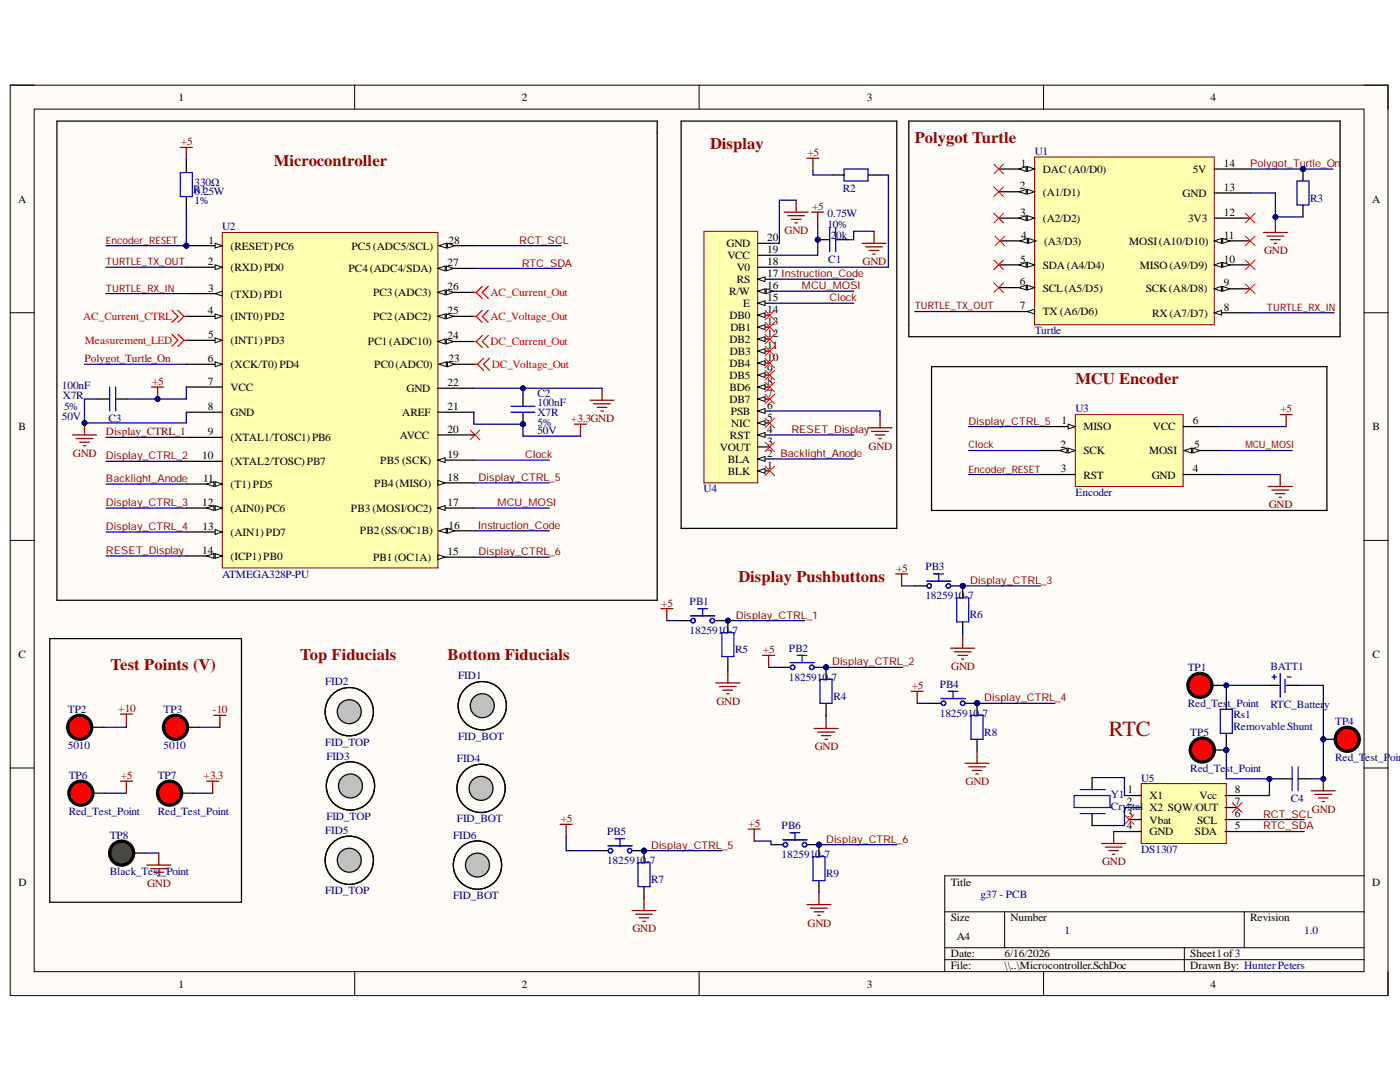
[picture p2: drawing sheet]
<svg xmlns="http://www.w3.org/2000/svg" width="279mm" height="216mm" viewBox="0 0 279 216" stroke-linecap="round" stroke-linejoin="round" font-family="sans-serif">
<defs><g id="words">
<text font-size="4.3" fill="#980000" x="221.3" y="146.8">RTC</text>
<g font-size="3.2" fill="#980000">
<text x="141.7" y="29.7">Display</text>
<text x="182.6" y="28.5">Polygot Turtle</text>
<text x="54.6" y="33.1">Microcontroller</text>
<text x="214.6" y="76.5">MCU Encoder</text>
<text x="147.4" y="116">Display Pushbuttons</text>
<text x="59.9" y="131.8">Top Fiducials</text>
<text x="89.3" y="131.8">Bottom Fiducials</text>
<text x="22.1" y="133.7">Test Points (V)</text>
</g>
<g font-size="2.2">
<text x="35.6" y="20.1">1</text>
<text x="104.1" y="20.1">2</text>
<text x="173" y="20.1">3</text>
<text x="241.6" y="20.1">4</text>
<text x="203.7" y="33.3">1</text>
<text x="208.1" y="34.5">DAC(A0/D0)</text>
<text x="238.1" y="34.5">5V</text>
<text x="244.2" y="33.3">14</text>
<text x="3.6" y="40.4">A</text>
<text x="203.5" y="37.8">2</text>
<text x="208.1" y="39.1">(A1/D1)</text>
<text x="236" y="39.2">GND</text>
<text x="244.2" y="38.1">13</text>
<text x="273.8" y="40.4">A</text>
<text x="203.6" y="43.1">3</text>
<text x="203.8" y="47.6">4</text>
<text x="208.1" y="44.3">(A2/D2)</text>
<text x="237.1" y="44.3">3V3</text>
<text x="244.2" y="47.6">11</text>
<text x="244.2" y="43.1">12</text>
<text x="41.5" y="52.9">2</text>
<text x="41.6" y="48.6">1</text>
<text x="46" y="49.8">(RESET)PC6</text>
<text x="70.1" y="49.8">PC5(ADC5/SCL)</text>
<text x="89.3" y="53.1">27</text>
<text x="89.5" y="48.6">28</text>
<text x="145" y="49.3">GND</text>
<text x="145.2" y="51.7">VCC</text>
<text x="153.1" y="52.9">18</text>
<text x="153.1" y="50.5">19</text>
<text x="153.1" y="48.1">20</text>
<text x="203.6" y="52.4">5</text>
<text x="208.1" y="53.6">SDA(A4/D4)</text>
<text x="208.4" y="48.8">(A3/D3)</text>
<text x="225.4" y="48.8">MOSI(A10/D10)</text>
<text x="227.5" y="53.6">MISO(A9/D9)</text>
<text x="244.2" y="52.4">10</text>
<text x="41.5" y="58.2">3</text>
<text x="46" y="54.1">(RXD)PD0</text>
<text x="46" y="59.4">(TXD)PD1</text>
<text x="69.5" y="54.3">PC4(ADC4/SDA)</text>
<text x="74.4" y="59.1">PC3(ADC3)</text>
<text x="89.3" y="57.9">26</text>
<text x="145.5" y="58.9">R/W</text>
<text x="147" y="56.5">RS</text>
<text x="147" y="54.1">V0</text>
<text x="153.1" y="57.7">16</text>
<text x="153.1" y="55.3">17 Instruction_Code</text>
<text x="203.5" y="56.9">6</text>
<text x="208.1" y="58.2">SCL(A5/D5)</text>
<text x="228.7" y="58.4">SCK(A8/D8)</text>
<text x="244.2" y="57.2">9</text>
<text x="41.5" y="62.7">4</text>
<text x="46" y="63.8">(INT0)PD2</text>
<text x="74.4" y="63.8">PC2(ADC2)</text>
<text x="89.3" y="62.7">25</text>
<text x="145.6" y="63.7">DB0</text>
<text x="148.3" y="61.2">E</text>
<text x="153.1" y="64.9">13</text>
<text x="153.1" y="62.4">14</text>
<text x="153.1" y="60">15</text>
<text x="203.5" y="61.7">7</text>
<text x="208.1" y="62.9">TX (A6/D6)</text>
<text x="229.9" y="63.2">RX(A7/D7)</text>
<text x="244.2" y="62">8</text>
<text x="41.5" y="67.5">5</text>
<text x="46" y="68.7">(INT1)PD3</text>
<text x="73.4" y="68.9">PC1(ADC10)</text>
<text x="89.3" y="67.7">24</text>
<text x="145.6" y="68.4">DB2</text>
<text x="145.7" y="70.8">DB3</text>
<text x="145.8" y="66">DB1</text>
<text x="153.1" y="69.6">11</text>
<text x="153.1" y="67.2">12</text>
<text x="41.5" y="72.2">6</text>
<text x="41.5" y="76.8">7</text>
<text x="46" y="73.5">(XCK/T0)PD4</text>
<text x="46" y="78">VCC</text>
<text x="74.7" y="73.5">PC0(ADC0)</text>
<text x="89.3" y="77">22</text>
<text x="89.5" y="72.2">23</text>
<text x="145.6" y="78">BD6</text>
<text x="145.6" y="75.6">DB5</text>
<text x="145.6" y="73.2">DB4</text>
<text x="153.1" y="76.8">8</text>
<text x="153.1" y="74.4">9</text>
<text x="153.1" y="72.1">10</text>
<text x="41.5" y="81.8">8</text>
<text x="46" y="83">GND</text>
<text x="80.3" y="83">AREF</text>
<text x="81.1" y="78.2">GND</text>
<text x="89.3" y="81.8">21</text>
<text x="145.6" y="80.3">DB7</text>
<text x="145.8" y="82.8">PSB</text>
<text x="153.1" y="84">5</text>
<text x="153.1" y="81.6">6</text>
<text x="153.1" y="79.2">7</text>
<text x="3.7" y="85.8">B</text>
<text x="41.5" y="86.9">9</text>
<text x="46" y="88">(XTAL1/TOSC1) PB6</text>
<text x="79.8" y="87.5">AVCC</text>
<text x="89.3" y="86.3">20</text>
<text x="143.6" y="90">VOUT</text>
<text x="145.7" y="87.5">RST</text>
<text x="145.9" y="85.2">NIC</text>
<text x="153.1" y="88.7">3</text>
<text x="153.1" y="86.3">4</text>
<text x="211.7" y="89.5">2</text>
<text x="211.8" y="84.7">1</text>
<text x="216.2" y="85.8">MISO</text>
<text x="230.1" y="85.8">VCC</text>
<text x="238.1" y="84.7">6</text>
<text x="238.3" y="89.5">5</text>
<text x="273.9" y="85.8">B</text>
<text x="40.4" y="91.6">10</text>
<text x="46" y="92.8">(XTAL2/TOSC) PB7</text>
<text x="75.9" y="92.6">PB5 (SCK)</text>
<text x="89.3" y="95.9">18</text>
<text x="89.3" y="91.3">19</text>
<text x="145.2" y="94.7">BLK</text>
<text x="145.2" y="92.4">BLA</text>
<text x="153.1" y="93.5">1</text>
<text x="153.1" y="91.2">2</text>
<text x="211.7" y="94.2">3</text>
<text x="216.2" y="90.7">SCK</text>
<text x="216.2" y="95.5">RST</text>
<text x="229.3" y="90.7">MOSI</text>
<text x="229.8" y="95.5">GND</text>
<text x="238.1" y="94.2">4</text>
<text x="40.4" y="101">12</text>
<text x="40.5" y="96.2">11</text>
<text x="46" y="97.3">(T1)PD5</text>
<text x="74.7" y="97.1">PB4(MISO)</text>
<text x="89.3" y="101">17</text>
<text x="40.4" y="105.7">13</text>
<text x="46" y="102.2">(AIN0)PC6</text>
<text x="46" y="106.9">(AIN1)PD7</text>
<text x="70" y="102.2">PB3(MOSI/OC2)</text>
<text x="71.8" y="106.6">PB2(SS/OC1B)</text>
<text x="89.5" y="105.5">16</text>
<text x="40.4" y="110.5">14</text>
<text x="46" y="111.7">(ICP1)PB0</text>
<text x="74.4" y="112">PB1(OC1A)</text>
<text x="89.3" y="110.7">15</text>
<text x="3.7" y="131.3">C</text>
<text x="273.9" y="131.3">C</text>
<text x="224.9" y="160.7">2</text>
<text x="225" y="158.3">1</text>
<text x="229.4" y="161.9">X2 SQW/OUT</text>
<text x="229.4" y="159.5">X1</text>
<text x="239.4" y="159.5">Vcc</text>
<text x="246.4" y="158.3">8</text>
<text x="246.4" y="160.7">7</text>
<text x="224.9" y="165.5">4</text>
<text x="224.9" y="163.1">3</text>
<text x="229.4" y="166.7">GND</text>
<text x="229.4" y="164.3">Vbat</text>
<text x="238.5" y="166.7">SDA</text>
<text x="238.9" y="164.3">SCL</text>
<text x="246.4" y="163.1">6</text>
<text x="246.4" y="165.5">5</text>
<text x="3.7" y="176.8">D</text>
<text x="189.7" y="176.8">Title</text>
<text x="273.8" y="176.8">D</text>
<text x="189.7" y="183.9">Size</text>
<text x="201.7" y="183.9">Number</text>
<text x="249.5" y="183.9">Revision</text>
<text x="189.7" y="191.1">Date:</text>
<text x="190.9" y="187.5">A4</text>
<text x="200.5" y="191.1">6/16/2026</text>
<text x="237.5" y="191.1">Sheet1of3</text>
<text x="35.6" y="197.1">1</text>
<text x="104.1" y="197.1">2</text>
<text x="173" y="197.1">3</text>
<text x="189.7" y="193.4">File:</text>
<text x="200.5" y="193.4">\\..\Microcontroller.SchDoc</text>
<text x="237.5" y="193.4">Drawn By: HunterPeters</text>
<text x="241.6" y="197.1">4</text>
</g>
<g font-size="2.2" fill="#800000">
<text x="36.1" y="29">+5</text>
<text x="161.2" y="31.1">+5</text>
<text x="162.1" y="41.9">+5</text>
<text x="156.6" y="46.7">GND</text>
<text x="172.2" y="52.9">GND</text>
<text x="252.3" y="50.7">GND</text>
<text x="16.8" y="72.2">Polygot_Turtle_On</text>
<text x="30.4" y="76.8">+5</text>
<text x="255.6" y="82.3">+5</text>
<text x="21.1" y="86.9">Display_CTRL_1</text>
<text x="113.9" y="84.2">+3.3GND</text>
<text x="173.3" y="89.7">GND</text>
<text x="14.6" y="91.2">GND</text>
<text x="253.2" y="101.4">GND</text>
<text x="178.8" y="114.1">+5</text>
<text x="132" y="121">+5</text>
<text x="152.3" y="130.3">+5</text>
<text x="182" y="137.5">+5</text>
<text x="189.8" y="133.7">GND</text>
<text x="23.6" y="142.1">+10</text>
<text x="42.5" y="142.3">-10</text>
<text x="143" y="140.6">GND</text>
<text x="162.6" y="149.7">GND</text>
<text x="24.1" y="155.4">+5</text>
<text x="40.6" y="155.4">+3.3</text>
<text x="192.7" y="156.6">GND</text>
<text x="111.9" y="164.1">+5</text>
<text x="149.4" y="165">+5</text>
<text x="261.8" y="162.1">GND</text>
<text x="219.9" y="172.6">GND</text>
<text x="29.4" y="176.9">GND</text>
<text x="161.2" y="184.9">GND</text>
<text x="126.2" y="186.1">GND</text>
</g>
<g font-size="2.2" fill="#000080">
<text x="206.5" y="30.9">U1</text>
<text x="38.6" y="38.6">R1</text>
<text x="38.8" y="37.1">330Ω</text>
<text x="38.8" y="38.8">0.25W</text>
<text x="38.8" y="40.7">1%</text>
<text x="168.2" y="38.3">R2</text>
<text x="261.5" y="40.3">R3</text>
<text x="44.3" y="45.9">U2</text>
<text x="165.1" y="43.3">0.75W</text>
<text x="165.1" y="45.5">10</text>
<text x="165.8" y="47.6">20k</text>
<text x="167.3" y="45.5">%</text>
<text x="165.3" y="52.4">C1</text>
<text x="206.5" y="66.7">Turtle</text>
<text x="12.4" y="77.5">100nF</text>
<text x="12.4" y="83.7">50V</text>
<text x="12.5" y="79.7">X7R</text>
<text x="12.8" y="81.8">5%</text>
<text x="107.3" y="79.2">C2</text>
<text x="107.3" y="81.1">100nF</text>
<text x="107.3" y="83">X7R</text>
<text x="214.6" y="82.3">U3</text>
<text x="21.7" y="84.2">C3</text>
<text x="107.3" y="84.9">5%</text>
<text x="107.3" y="86.6">50V</text>
<text x="140.4" y="98.3">U4</text>
<text x="214.6" y="99">Encoder</text>
<text x="184.7" y="113.8">PB3</text>
<text x="44.3" y="115.3">ATMEGA328P-PU</text>
<text x="184.7" y="119.6">1825910-7</text>
<text x="137.6" y="120.8">PB1</text>
<text x="193.6" y="123.4">R6</text>
<text x="137.6" y="126.5">1825910-7</text>
<text x="146.7" y="130.3">R5</text>
<text x="157.4" y="130.1">PB2</text>
<text x="64.9" y="136.8">FID2</text>
<text x="91.4" y="135.6">FID1</text>
<text x="157.4" y="135.8">1825910-7</text>
<text x="187.5" y="137.3">PB4</text>
<text x="237" y="134">TP1</text>
<text x="253.5" y="133.7">BATT1</text>
<text x="13.5" y="142.3">TP2</text>
<text x="32.7" y="142.3">TP3</text>
<text x="166.3" y="139.6">R4</text>
<text x="187.5" y="143">1825910-7</text>
<text x="237" y="141.1">Red_Test_Point</text>
<text x="246.2" y="143.3">Rs1</text>
<text x="253.5" y="141.3">RTC_Batter</text>
<text x="264.2" y="141.3">y</text>
<text x="13.5" y="149.4">5010</text>
<text x="32.7" y="149.4">5010</text>
<text x="64.9" y="148.8">FID_TOP</text>
<text x="91.4" y="147.6">FID_BOT</text>
<text x="196.4" y="146.8">R8</text>
<text x="237.5" y="146.8">TP5</text>
<text x="246.2" y="145.6">RemovableShunt</text>
<text x="266.5" y="144.7">TP4</text>
<text x="13.7" y="155.4">TP6</text>
<text x="31.5" y="155.4">TP7</text>
<text x="65.1" y="151.6">FID3</text>
<text x="91.2" y="152.1">FID4</text>
<text x="227.7" y="156">U5</text>
<text x="237.5" y="154">Red_Test_Point</text>
<text x="266.5" y="151.9">Red_T</text>
<text x="272.5" y="151.9">est_P</text>
<text x="277.4" y="151.9">oint</text>
<text x="221.7" y="159.3">Y1</text>
<text x="221.7" y="161.6">Crystal</text>
<text x="257.6" y="160">C4</text>
<text x="13.7" y="162.6">Red_Test_Point</text>
<text x="21.9" y="167.4">TP8</text>
<text x="31.5" y="162.6">Red_Test_Point</text>
<text x="64.9" y="166.4">FID5</text>
<text x="65.1" y="163.6">FID_TOP</text>
<text x="90.4" y="167.4">FID6</text>
<text x="91.2" y="164.1">FID_BOT</text>
<text x="121.1" y="166.7">PB5</text>
<text x="156" y="165.5">PB6</text>
<text x="121.1" y="172.4">1825910-7</text>
<text x="156" y="171.3">1825910-7</text>
<text x="227.7" y="170.2">DS1307</text>
<text x="21.9" y="174.6">Black_Test_Point</text>
<text x="64.9" y="178.4">FID_TOP</text>
<text x="90.4" y="179.4">FID_BOT</text>
<text x="129.9" y="176.3">R7</text>
<text x="164.9" y="175.1">R9</text>
<text x="195.7" y="179.1">g37 - PCB</text>
<text x="212.4" y="186.3">1</text>
<text x="260.3" y="186.3">1.0</text>
</g>
<g font-size="2.2" fill="#f00">
<text x="97.9" y="59.1">AC_Current_Out</text>
<text x="16.6" y="63.8">AC_Current_CTRL</text>
<text x="97.9" y="63.8">AC_Voltage_Out</text>
<text x="16.9" y="68.7">Measurement_LED</text>
<text x="97.9" y="68.9">DC_Current_Out</text>
<text x="98.1" y="73.5">DC_Voltage_Out</text>
</g>
<g font-size="2.1" fill="#800000">
<text x="249.5" y="33.3">Polygot_Turtle_On</text>
<text x="103.6" y="48.6">RCT_SCL</text>
<text x="104.1" y="53.2">RTC_SDA</text>
<text x="160.1" y="57.7">MCU_MOSI</text>
<text x="165.6" y="60.1">Clock</text>
<text x="157.9" y="86.3">RESET_Display</text>
<text x="193.3" y="84.7">Display_CTRL_5</text>
<text x="21.1" y="91.7">Display_CTRL_2</text>
<text x="95.5" y="95.9">Display_CTRL_5</text>
<text x="104.8" y="91.4">Clock</text>
<text x="155.7" y="91.2">Backlight_Anode</text>
<text x="21.1" y="96.2">Backlight_Anode</text>
<text x="21.1" y="101">Display_CTRL_3</text>
<text x="99.3" y="101">MCU_MOSI</text>
<text x="21.1" y="105.7">Display_CTRL_4</text>
<text x="95.4" y="105.5">Instruction_Code</text>
<text x="21.1" y="110.5">RESET_Display</text>
<text x="95.5" y="110.8">Display_CTRL_6</text>
<text x="193.6" y="116.5">Display_CTRL_3</text>
<text x="146.9" y="123.5">Display_CTRL_1</text>
<text x="166.1" y="132.8">Display_CTRL_2</text>
<text x="196.4" y="140">Display_CTRL_4</text>
<text x="252.1" y="165.5">RTC_SDA</text>
<text x="252.1" y="163.1">RCT_SCL</text>
<text x="129.9" y="169.3">Display_CTRL_5</text>
<text x="164.9" y="168.1">Display_CTRL_6</text>
</g>
<g font-size="2" fill="#800000">
<text x="21.1" y="52.9">TURTLE_TX_OUT</text>
<text x="21.1" y="48.6">Encoder_RESET</text>
<text x="21.1" y="58.2">TURTLE_RX_IN</text>
<text x="182.6" y="61.7">TURTLE_TX_OUT</text>
<text x="252.9" y="62">TURTLE_RX_IN</text>
<text x="193.3" y="89.5">Clock</text>
<text x="248.5" y="89.5">MCU_MOSI</text>
<text x="193.3" y="94.3">Encoder_RESET</text>
</g>
</g></defs>
<path d="M2 17h275v181.7h-275z" fill-rule="evenodd" fill="#fffcf8"/>
<path d="M2 17h275v181.7h-275z" fill="none" stroke="#000" stroke-width=".2"/>
<path d="M6.8 21.8h265.4v172.1h-265.4z" fill-rule="evenodd" fill="#fffcf8"/>
<g fill="none" stroke="#000" stroke-width=".2">
<path d="M2 17h4.8M70.8 17v4.8M139.5 17v4.8M208.3 17v4.8M272.2 17h4.8v4.8M6.8 21.8h265.4v172.1h-265.4zM2 62.4h4.8M272.2 62.4h4.8M2 107.8h4.8M272.2 107.8h4.8M2 153.2h4.8M272.2 153.2h4.8"/>
<path d="M272.2 174.8h-83.7v19.1M70.8 193.9v4.8M139.5 193.9v4.8M188.5 181.9h83.7M188.5 189.1h83.7M188.5 191.5h83.7M200.5 181.9v7.2M208.3 193.9v4.8M236.4 189.1v4.8M248.3 181.9v7.2M277 193.9v4.8"/>
</g>
<circle cx="37.2" cy="49" r=".48" fill="#000080"/>
<circle cx="37.2" cy="49" r=".48" fill="none" stroke="#000080" stroke-width=".2"/>
<path d="M44.4 46.4h43v66.9h-43z" fill-rule="evenodd" fill="#ffffb0"/>
<path d="M44.4 46.4h43v66.9h-43z" fill="none" stroke="#800000" stroke-width=".2"/>
<path d="M37.2 49h7.2" fill="none" stroke="#000" stroke-width=".25"/>
<path d="M42.9 48.5l1.5 .5-1.5 .5z" fill="#f8fcff"/>
<path d="M42.9 48.5l1.5 .5-1.5 .5z" fill="none" stroke="#000" stroke-width=".2"/>
<circle cx="37.2" cy="49" r=".48" fill="#000080"/>
<circle cx="37.2" cy="49" r=".48" fill="none" stroke="#000080" stroke-width=".2"/>
<path d="M37.2 53.3h7.2" fill="none" stroke="#000" stroke-width=".25"/>
<path d="M42.9 52.8l1.5 .5-1.5 .5z" fill="#f8fcff"/>
<path d="M42.9 52.8l1.5 .5-1.5 .5z" fill="none" stroke="#000" stroke-width=".2"/>
<path d="M37.2 58.6h7.2" fill="none" stroke="#000" stroke-width=".25"/>
<path d="M42.9 58.6l1.5-.5v1z" fill="#f8fcff"/>
<path d="M42.9 58.6l1.5-.5v1z" fill="none" stroke="#000" stroke-width=".2"/>
<path d="M37.2 63.1h7.2" fill="none" stroke="#000" stroke-width=".25"/>
<path d="M42.9 62.6l1.5 .5-1.5 .5z" fill="#f8fcff"/>
<path d="M42.9 62.6l1.5 .5-1.5 .5z" fill="none" stroke="#000" stroke-width=".2"/>
<path d="M37.2 67.9h7.2" fill="none" stroke="#000" stroke-width=".25"/>
<path d="M42.9 67.4l1.5 .5-1.5 .5z" fill="#f8fcff"/>
<path d="M42.9 67.4l1.5 .5-1.5 .5z" fill="none" stroke="#000" stroke-width=".2"/>
<path d="M37.2 72.7h7.2" fill="none" stroke="#000" stroke-width=".25"/>
<path d="M42.9 72.2l1.5 .5-1.5 .5z" fill="#f8fcff"/>
<path d="M42.9 72.2l1.5 .5-1.5 .5z" fill="none" stroke="#000" stroke-width=".2"/>
<path d="M37.2 77.2h7.2M37.2 82.2h7.2M37.2 87.3h7.2M37.2 92h7.2M37.2 96.6h7.2" fill="none" stroke="#000" stroke-width=".25"/>
<path d="M42.9 96.1l1.5 .5-1.5 .5z" fill="#f8fcff"/>
<path d="M42.9 96.1l1.5 .5-1.5 .5z" fill="none" stroke="#000" stroke-width=".2"/>
<path d="M41.3 96.6l1.4-.5v1z" fill="#f8fcff"/>
<path d="M41.3 96.6l1.4-.5v1z" fill="none" stroke="#000" stroke-width=".2"/>
<path d="M37.2 101.4h7.2" fill="none" stroke="#000" stroke-width=".25"/>
<path d="M42.9 100.9l1.5 .5-1.5 .4z" fill="#f8fcff"/>
<path d="M42.9 100.9l1.5 .5-1.5 .4z" fill="none" stroke="#000" stroke-width=".2"/>
<path d="M41.3 101.4l1.4-.5v.9z" fill="#f8fcff"/>
<path d="M41.3 101.4l1.4-.5v.9z" fill="none" stroke="#000" stroke-width=".2"/>
<path d="M37.2 106.2h7.2" fill="none" stroke="#000" stroke-width=".25"/>
<path d="M42.9 105.7l1.5 .5-1.5 .4z" fill="#f8fcff"/>
<path d="M42.9 105.7l1.5 .5-1.5 .4z" fill="none" stroke="#000" stroke-width=".2"/>
<path d="M37.2 110.9h7.2" fill="none" stroke="#000" stroke-width=".25"/>
<path d="M42.9 110.5l1.5 .4-1.5 .5z" fill="#f8fcff"/>
<path d="M42.9 110.5l1.5 .4-1.5 .5z" fill="none" stroke="#000" stroke-width=".2"/>
<path d="M41.3 110.9l1.4-.4v.9z" fill="#f8fcff"/>
<path d="M41.3 110.9l1.4-.4v.9z" fill="none" stroke="#000" stroke-width=".2"/>
<path d="M87.4 111.2h7.2" fill="none" stroke="#000" stroke-width=".25"/>
<path d="M87.4 110.7l1.4 .5-1.4 .5z" fill="#f8fcff"/>
<path d="M87.4 110.7l1.4 .5-1.4 .5z" fill="none" stroke="#000" stroke-width=".2"/>
<path d="M87.6 105.9h7.2" fill="none" stroke="#000" stroke-width=".25"/>
<path d="M87.6 105.9l1.5-.5v1z" fill="#f8fcff"/>
<path d="M87.6 105.9l1.5-.5v1z" fill="none" stroke="#000" stroke-width=".2"/>
<path d="M89.3 105.4l1.4 .5-1.4 .5z" fill="#f8fcff"/>
<path d="M89.3 105.4l1.4 .5-1.4 .5z" fill="none" stroke="#000" stroke-width=".2"/>
<path d="M87.4 101.4h7.2" fill="none" stroke="#000" stroke-width=".25"/>
<path d="M87.4 101.4l1.4-.5v.9z" fill="#f8fcff"/>
<path d="M87.4 101.4l1.4-.5v.9z" fill="none" stroke="#000" stroke-width=".2"/>
<path d="M87.4 96.4h7.2" fill="none" stroke="#000" stroke-width=".25"/>
<path d="M87.4 95.9l1.4 .5-1.4 .4z" fill="#f8fcff"/>
<path d="M87.4 95.9l1.4 .5-1.4 .4z" fill="none" stroke="#000" stroke-width=".2"/>
<path d="M87.4 91.8h7.2" fill="none" stroke="#000" stroke-width=".25"/>
<path d="M87.4 91.8l1.4-.5v1z" fill="#f8fcff"/>
<path d="M87.4 91.8l1.4-.5v1z" fill="none" stroke="#000" stroke-width=".2"/>
<path d="M87.4 77.5h7.2M87.6 72.7h7.2M87.4 86.8h7.2M87.4 82.2h7.2" fill="none" stroke="#000" stroke-width=".25"/>
<path d="M87.6 72.7l1.5-.5v1z" fill="#f8fcff"/>
<path d="M87.6 72.7l1.5-.5v1z" fill="none" stroke="#000" stroke-width=".2"/>
<path d="M89.3 72.2l1.4 .5-1.4 .5z" fill="#f8fcff"/>
<path d="M89.3 72.2l1.4 .5-1.4 .5z" fill="none" stroke="#000" stroke-width=".2"/>
<path d="M87.4 68.1h7.2" fill="none" stroke="#000" stroke-width=".25"/>
<path d="M87.4 68.1l1.4-.4v.9z" fill="#f8fcff"/>
<path d="M87.4 68.1l1.4-.4v.9z" fill="none" stroke="#000" stroke-width=".2"/>
<path d="M89.1 67.7l1.4 .4-1.4 .5z" fill="#f8fcff"/>
<path d="M89.1 67.7l1.4 .4-1.4 .5z" fill="none" stroke="#000" stroke-width=".2"/>
<path d="M87.4 63.1h7.2" fill="none" stroke="#000" stroke-width=".25"/>
<path d="M87.4 63.1l1.4-.5v1z" fill="#f8fcff"/>
<path d="M87.4 63.1l1.4-.5v1z" fill="none" stroke="#000" stroke-width=".2"/>
<path d="M89.1 62.6l1.4 .5-1.4 .5z" fill="#f8fcff"/>
<path d="M89.1 62.6l1.4 .5-1.4 .5z" fill="none" stroke="#000" stroke-width=".2"/>
<path d="M87.4 58.3h7.2" fill="none" stroke="#000" stroke-width=".25"/>
<path d="M87.4 58.3l1.4-.4v.9z" fill="#f8fcff"/>
<path d="M87.4 58.3l1.4-.4v.9z" fill="none" stroke="#000" stroke-width=".2"/>
<path d="M89.1 57.9l1.4 .4-1.4 .5z" fill="#f8fcff"/>
<path d="M89.1 57.9l1.4 .4-1.4 .5z" fill="none" stroke="#000" stroke-width=".2"/>
<path d="M87.4 53.6h7.2" fill="none" stroke="#000" stroke-width=".25"/>
<path d="M87.4 53.6l1.4-.5v.9z" fill="#f8fcff"/>
<path d="M87.4 53.6l1.4-.5v.9z" fill="none" stroke="#000" stroke-width=".2"/>
<path d="M89.1 53.1l1.4 .5-1.4 .4z" fill="#f8fcff"/>
<path d="M89.1 53.1l1.4 .5-1.4 .4z" fill="none" stroke="#000" stroke-width=".2"/>
<path d="M87.6 49h7.2" fill="none" stroke="#000" stroke-width=".25"/>
<path d="M87.6 49l1.5-.5v1z" fill="#f8fcff"/>
<path d="M87.6 49l1.5-.5v1z" fill="none" stroke="#000" stroke-width=".2"/>
<path d="M89.3 48.5l1.4 .5-1.4 .5z" fill="#f8fcff"/>
<path d="M89.3 48.5l1.4 .5-1.4 .5z" fill="none" stroke="#000" stroke-width=".2"/>
<path d="M206.5 31.3h35.8v33.5h-35.8z" fill-rule="evenodd" fill="#ffffb0"/>
<path d="M206.5 31.3h35.8v33.5h-35.8z" fill="none" stroke="#800000" stroke-width=".2"/>
<path d="M199.3 33.7h7.2" fill="none" stroke="#000" stroke-width=".25"/>
<path d="M205 33.2l1.5 .5-1.5 .5z" fill="#f8fcff"/>
<path d="M205 33.2l1.5 .5-1.5 .5z" fill="none" stroke="#000" stroke-width=".2"/>
<path d="M203.4 33.7l1.4-.5v1z" fill="#f8fcff"/>
<path d="M203.4 33.7l1.4-.5v1z" fill="none" stroke="#000" stroke-width=".2"/>
<path d="M199.3 38.3h7.2" fill="none" stroke="#000" stroke-width=".25"/>
<path d="M205 37.8l1.5 .5-1.5 .4z" fill="#f8fcff"/>
<path d="M205 37.8l1.5 .5-1.5 .4z" fill="none" stroke="#000" stroke-width=".2"/>
<path d="M203.4 38.3l1.4-.5v.9z" fill="#f8fcff"/>
<path d="M203.4 38.3l1.4-.5v.9z" fill="none" stroke="#000" stroke-width=".2"/>
<path d="M199.3 43.5h7.2" fill="none" stroke="#000" stroke-width=".25"/>
<path d="M205 43l1.5 .5-1.5 .5z" fill="#f8fcff"/>
<path d="M205 43l1.5 .5-1.5 .5z" fill="none" stroke="#000" stroke-width=".2"/>
<path d="M203.4 43.5l1.4-.5v1z" fill="#f8fcff"/>
<path d="M203.4 43.5l1.4-.5v1z" fill="none" stroke="#000" stroke-width=".2"/>
<path d="M199.5 48.1h7.2" fill="none" stroke="#000" stroke-width=".25"/>
<path d="M205.3 47.6l1.4 .5-1.4 .5z" fill="#f8fcff"/>
<path d="M205.3 47.6l1.4 .5-1.4 .5z" fill="none" stroke="#000" stroke-width=".2"/>
<path d="M203.6 48.1l1.4-.5v1z" fill="#f8fcff"/>
<path d="M203.6 48.1l1.4-.5v1z" fill="none" stroke="#000" stroke-width=".2"/>
<path d="M199.3 52.9h7.2" fill="none" stroke="#000" stroke-width=".25"/>
<path d="M205 52.4l1.5 .5-1.5 .4z" fill="#f8fcff"/>
<path d="M205 52.4l1.5 .5-1.5 .4z" fill="none" stroke="#000" stroke-width=".2"/>
<path d="M203.4 52.9l1.4-.5v.9z" fill="#f8fcff"/>
<path d="M203.4 52.9l1.4-.5v.9z" fill="none" stroke="#000" stroke-width=".2"/>
<path d="M199.3 57.4h7.2" fill="none" stroke="#000" stroke-width=".25"/>
<path d="M205 56.9l1.5 .5-1.5 .5z" fill="#f8fcff"/>
<path d="M205 56.9l1.5 .5-1.5 .5z" fill="none" stroke="#000" stroke-width=".2"/>
<path d="M203.4 57.4l1.4-.5v1z" fill="#f8fcff"/>
<path d="M203.4 57.4l1.4-.5v1z" fill="none" stroke="#000" stroke-width=".2"/>
<path d="M199.3 62.2h7.2" fill="none" stroke="#000" stroke-width=".25"/>
<path d="M205 62.2l1.5-.5v1z" fill="#f8fcff"/>
<path d="M205 62.2l1.5-.5v1z" fill="none" stroke="#000" stroke-width=".2"/>
<path d="M242.3 62.4h7.2" fill="none" stroke="#000" stroke-width=".25"/>
<path d="M242.3 62.4l1.5-.5v1z" fill="#f8fcff"/>
<path d="M242.3 62.4l1.5-.5v1z" fill="none" stroke="#000" stroke-width=".2"/>
<path d="M242.3 57.6h7.2" fill="none" stroke="#000" stroke-width=".25"/>
<path d="M242.3 57.6l1.5-.4v.9z" fill="#f8fcff"/>
<path d="M242.3 57.6l1.5-.4v.9z" fill="none" stroke="#000" stroke-width=".2"/>
<path d="M244 57.2l1.4 .4-1.4 .5z" fill="#f8fcff"/>
<path d="M244 57.2l1.4 .4-1.4 .5z" fill="none" stroke="#000" stroke-width=".2"/>
<path d="M242.3 52.9h7.2" fill="none" stroke="#000" stroke-width=".25"/>
<path d="M242.3 52.9l1.5-.5v.9z" fill="#f8fcff"/>
<path d="M242.3 52.9l1.5-.5v.9z" fill="none" stroke="#000" stroke-width=".2"/>
<path d="M244 52.4l1.4 .5-1.4 .4z" fill="#f8fcff"/>
<path d="M244 52.4l1.4 .5-1.4 .4z" fill="none" stroke="#000" stroke-width=".2"/>
<path d="M242.3 48.1h7.2" fill="none" stroke="#000" stroke-width=".25"/>
<path d="M242.3 48.1l1.5-.5v1z" fill="#f8fcff"/>
<path d="M242.3 48.1l1.5-.5v1z" fill="none" stroke="#000" stroke-width=".2"/>
<path d="M244 47.6l1.4 .5-1.4 .5z" fill="#f8fcff"/>
<path d="M244 47.6l1.4 .5-1.4 .5z" fill="none" stroke="#000" stroke-width=".2"/>
<path d="M242.3 38.5h7.2M242.3 33.7h7.2M242.3 43.5h7.2" fill="none" stroke="#000" stroke-width=".25"/>
<path d="M214.6 82.7h21.5v14.4h-21.5z" fill-rule="evenodd" fill="#ffffb0"/>
<path d="M214.6 82.7h21.5v14.4h-21.5z" fill="none" stroke="#800000" stroke-width=".2"/>
<path d="M207.4 85.1h7.2" fill="none" stroke="#000" stroke-width=".25"/>
<path d="M213.2 84.6l1.4 .5-1.4 .5z" fill="#f8fcff"/>
<path d="M213.2 84.6l1.4 .5-1.4 .5z" fill="none" stroke="#000" stroke-width=".2"/>
<path d="M207.4 89.9h7.2" fill="none" stroke="#000" stroke-width=".25"/>
<path d="M213.2 89.4l1.4 .5-1.4 .5z" fill="#f8fcff"/>
<path d="M213.2 89.4l1.4 .5-1.4 .5z" fill="none" stroke="#000" stroke-width=".2"/>
<path d="M211.5 89.9l1.4-.5v1z" fill="#f8fcff"/>
<path d="M211.5 89.9l1.4-.5v1z" fill="none" stroke="#000" stroke-width=".2"/>
<path d="M207.4 94.7h7.2M236.1 85.1h7.2M236.4 89.9h7.1" fill="none" stroke="#000" stroke-width=".25"/>
<path d="M236.4 89.9l1.4-.5v1z" fill="#f8fcff"/>
<path d="M236.4 89.9l1.4-.5v1z" fill="none" stroke="#000" stroke-width=".2"/>
<path d="M238 89.4l1.5 .5-1.5 .5z" fill="#f8fcff"/>
<path d="M238 89.4l1.5 .5-1.5 .5z" fill="none" stroke="#000" stroke-width=".2"/>
<path d="M236.1 94.7h7.2" fill="none" stroke="#000" stroke-width=".25"/>
<circle cx="104.4" cy="84.6" r=".48" fill="#000080"/>
<circle cx="104.4" cy="84.6" r=".48" fill="none" stroke="#000080" stroke-width=".2"/>
<path d="M104.4 82.2v2.4" fill="none" stroke="#000" stroke-width=".25"/>
<circle cx="104.4" cy="84.6" r=".48" fill="#000080"/>
<circle cx="104.4" cy="84.6" r=".48" fill="none" stroke="#000080" stroke-width=".2"/>
<path d="M37.2 32v2.4M37.2 39.2v2.4M104.4 78.7v2.4" fill="none" stroke="#000" stroke-width=".25"/>
<path d="M36 34.4h2.4v4.8h-2.4zM102 81.1h4.8M102 82.2h4.8" fill="none" stroke="#00f" stroke-width=".25"/>
<path d="M252.1 46.4h4.8M252.9 47.1h3.3M253.6 47.8h1.9M254.3 48.6h.5M254.5 44v2.4" fill="none" stroke="#800000" stroke-width=".25"/>
<path d="M140.5 46.2h10.7v50.2h-10.7z" fill-rule="evenodd" fill="#ffffb0"/>
<path d="M140.5 46.2h10.7v50.2h-10.7z" fill="none" stroke="#800000" stroke-width=".2"/>
<path d="M151.2 94h2.4" fill="none" stroke="#000" stroke-width=".25"/>
<path d="M151.2 94l1.5-.5v.9z" fill="#f8fcff"/>
<path d="M151.2 94l1.5-.5v.9z" fill="none" stroke="#000" stroke-width=".2"/>
<path d="M151.2 91.6h2.4" fill="none" stroke="#000" stroke-width=".25"/>
<path d="M151.2 91.6l1.5-.5v.9z" fill="#f8fcff"/>
<path d="M151.2 91.6l1.5-.5v.9z" fill="none" stroke="#000" stroke-width=".2"/>
<path d="M151.2 89.2h2.4M151.2 86.8h2.4" fill="none" stroke="#000" stroke-width=".25"/>
<path d="M151.2 86.8l1.5-.5v1z" fill="#f8fcff"/>
<path d="M151.2 86.8l1.5-.5v1z" fill="none" stroke="#000" stroke-width=".2"/>
<path d="M151.2 84.4h2.4" fill="none" stroke="#000" stroke-width=".25"/>
<path d="M151.2 84.4l1.5-.5v1z" fill="#f8fcff"/>
<path d="M151.2 84.4l1.5-.5v1z" fill="none" stroke="#000" stroke-width=".2"/>
<path d="M151.2 82h2.4" fill="none" stroke="#000" stroke-width=".25"/>
<path d="M151.2 82l1.5-.5v1z" fill="#f8fcff"/>
<path d="M151.2 82l1.5-.5v1z" fill="none" stroke="#000" stroke-width=".2"/>
<path d="M151.2 79.6h2.4" fill="none" stroke="#000" stroke-width=".25"/>
<path d="M151.2 79.6l1.5-.5v1z" fill="#f8fcff"/>
<path d="M151.2 79.6l1.5-.5v1z" fill="none" stroke="#000" stroke-width=".2"/>
<path d="M151.2 77.2h2.4" fill="none" stroke="#000" stroke-width=".25"/>
<path d="M151.2 77.2l1.5-.4v.9z" fill="#f8fcff"/>
<path d="M151.2 77.2l1.5-.4v.9z" fill="none" stroke="#000" stroke-width=".2"/>
<path d="M151.2 74.8h2.4" fill="none" stroke="#000" stroke-width=".25"/>
<path d="M151.2 74.8l1.5-.4v.9z" fill="#f8fcff"/>
<path d="M151.2 74.8l1.5-.4v.9z" fill="none" stroke="#000" stroke-width=".2"/>
<path d="M151.2 72.4h2.4" fill="none" stroke="#000" stroke-width=".25"/>
<path d="M151.2 72.4l1.5-.4v.9z" fill="#f8fcff"/>
<path d="M151.2 72.4l1.5-.4v.9z" fill="none" stroke="#000" stroke-width=".2"/>
<path d="M151.2 70.1h2.4" fill="none" stroke="#000" stroke-width=".25"/>
<path d="M151.2 70.1l1.5-.5v.9z" fill="#f8fcff"/>
<path d="M151.2 70.1l1.5-.5v.9z" fill="none" stroke="#000" stroke-width=".2"/>
<path d="M151.2 67.7h2.4" fill="none" stroke="#000" stroke-width=".25"/>
<path d="M151.2 67.7l1.5-.5v.9z" fill="#f8fcff"/>
<path d="M151.2 67.7l1.5-.5v.9z" fill="none" stroke="#000" stroke-width=".2"/>
<path d="M151.2 65.3h2.4" fill="none" stroke="#000" stroke-width=".25"/>
<path d="M151.2 65.3l1.5-.5v1z" fill="#f8fcff"/>
<path d="M151.2 65.3l1.5-.5v1z" fill="none" stroke="#000" stroke-width=".2"/>
<path d="M151.2 62.9h2.4" fill="none" stroke="#000" stroke-width=".25"/>
<path d="M151.2 62.9l1.5-.5v1z" fill="#f8fcff"/>
<path d="M151.2 62.9l1.5-.5v1z" fill="none" stroke="#000" stroke-width=".2"/>
<path d="M151.2 60.5h2.4" fill="none" stroke="#000" stroke-width=".25"/>
<path d="M151.2 60.5l1.5-.5v1z" fill="#f8fcff"/>
<path d="M151.2 60.5l1.5-.5v1z" fill="none" stroke="#000" stroke-width=".2"/>
<path d="M151.2 58.1h2.4" fill="none" stroke="#000" stroke-width=".25"/>
<path d="M151.2 58.1l1.5-.5v1z" fill="#f8fcff"/>
<path d="M151.2 58.1l1.5-.5v1z" fill="none" stroke="#000" stroke-width=".2"/>
<path d="M152.9 57.6l1.4 .5-1.4 .5z" fill="#f8fcff"/>
<path d="M152.9 57.6l1.4 .5-1.4 .5z" fill="none" stroke="#000" stroke-width=".2"/>
<path d="M151.2 55.7h2.4" fill="none" stroke="#000" stroke-width=".25"/>
<path d="M151.2 55.7l1.5-.5v1z" fill="#f8fcff"/>
<path d="M151.2 55.7l1.5-.5v1z" fill="none" stroke="#000" stroke-width=".2"/>
<path d="M151.2 53.3h2.4M151.2 50.9h2.4M151.2 48.5h2.4M19.5 79.6h2.4M23.1 79.6h2.4" fill="none" stroke="#000" stroke-width=".25"/>
<g fill="none" stroke="#800000" stroke-width=".25">
<path d="M158.9 39.9v2.4M156.5 42.3h4.8M157.2 43h3.4M157.9 43.8h1.9M158.7 44.5h.4M117.8 79.9h4.7M120.2 77.5v2.4M14.5 86.8h4.8M15.2 87.5h3.3M15.9 88.2h1.9M16.6 88.9h.5M16.9 84.4v2.4"/>
<path d="M118.5 80.6h3.3M119.2 81.3h1.9M119.9 82h.5"/>
</g>
<path d="M21.9 77.2v4.8M23.1 77.2v4.8" fill="none" stroke="#00f" stroke-width=".25"/>
<circle cx="16.9" cy="84.4" r=".48" fill="#000080"/>
<circle cx="16.9" cy="84.4" r=".48" fill="none" stroke="#000080" stroke-width=".2"/>
<path d="M36 29.4h2.4M37.2 29.4v2.4M30.3 77.2h2.3M31.4 77.2v2.4" fill="none" stroke="#800000" stroke-width=".25"/>
<circle cx="31.4" cy="79.6" r=".48" fill="#000080"/>
<circle cx="31.4" cy="79.6" r=".48" fill="none" stroke="#000080" stroke-width=".2"/>
<g fill="none" stroke="#800000" stroke-width=".25">
<path d="M162 42.3h2.4M163.2 42.3v2.4M114.7 84.6h2.3M115.9 84.6v2.4M173.2 85.4h4.8M174 86.1h3.3M174.7 86.8h1.9M175.4 87.5h.5M175.6 83v2.4M253.1 97.1h4.8M253.8 97.8h3.4M254.5 98.5h1.9"/>
<path d="M255.3 99.2h.4M255.5 82.7h2.4M255.5 94.7v2.4M256.7 82.7v2.4"/>
</g>
<g fill="none" stroke="#f00" stroke-width=".2">
<path d="M198.3 32.8l2 1.9M198.3 37.3l2 1.9M200.3 32.8l-2 1.9M200.3 37.3l-2 1.9M198.3 42.6l2 1.9M198.3 51.9l2 1.9M198.3 56.4l2 2M198.6 47.1l1.9 1.9M200.3 42.6l-2 1.9M200.3 51.9l-2 1.9M200.3 56.4l-2 2M200.5 47.1l-1.9 1.9"/>
<path d="M248.6 47.1l1.9 1.9M248.6 51.9l1.9 1.9M248.6 56.7l1.9 1.9M250.5 47.1l-1.9 1.9M250.5 51.9l-1.9 1.9M250.5 56.7l-1.9 1.9M152.7 78.7l1.9 1.9M152.7 76.3l1.9 1.9M152.7 73.9l1.9 1.9M152.7 71.5l1.9 1.9M152.7 69.1l1.9 1.9M152.7 66.7l1.9 1.9"/>
<path d="M152.7 64.3l1.9 1.9M152.7 61.9l1.9 1.9M154.6 78.7l-1.9 1.9M154.6 76.3l-1.9 1.9M154.6 73.9l-1.9 1.9M154.6 71.5l-1.9 1.9M154.6 69.1l-1.9 1.9M154.6 66.7l-1.9 1.9M154.6 64.3l-1.9 1.9M154.6 61.9l-1.9 1.9M93.9 85.8l1.9 1.9M95.8 85.8l-1.9 1.9"/>
<path d="M152.7 88.2l1.9 1.9M152.7 83.4l1.9 2M154.6 88.2l-1.9 1.9M154.6 83.4l-1.9 2"/>
</g>
<path d="M11.4 24.2h119.8v95.6h-119.8zM135.9 24.2h43.1v81.2h-43.1zM185.9 73.2h78.9v28.7h-78.9z" fill="none" stroke="#000" stroke-width=".25"/>
<circle cx="15.9" cy="145.1" r="2.39" fill="#f00"/>
<circle cx="15.9" cy="145.1" r="2.39" fill="none" stroke="#000" stroke-width=".67"/>
<path d="M18.3 145.1h2.4" fill="none" stroke="#000" stroke-width=".25"/>
<path d="M24 142.5h2.4M25.2 142.5v2.4" fill="none" stroke="#800000" stroke-width=".25"/>
<circle cx="35" cy="145.1" r="2.39" fill="#f00"/>
<circle cx="35" cy="145.1" r="2.39" fill="none" stroke="#000" stroke-width=".67"/>
<path d="M9.9 127.4h38.3v52.6h-38.3zM37.4 145.1h2.4" fill="none" stroke="#000" stroke-width=".25"/>
<g fill="none" stroke="#800000" stroke-width=".25">
<path d="M178.7 114.5h2.4M179.9 114.5v2.4M131.9 121.5h2.4M133.1 121.5v2.3M181.8 137.9h2.4M183 137.9v2.4M24 155.9h2.4M25.2 155.9v2.4M41.3 155.9h2.3M42.4 155.9v2.4M42.7 142.7h2.4M43.9 142.7v2.4"/>
<path d="M29.3 172.6h4.8M30 173.3h3.4M30.7 174h1.9M31.4 174.8h.5M31.7 170.2v2.4M111.8 164.5h2.4M113 164.5v2.4M149.3 165.4h2.4M150.5 165.4v2.4"/>
</g>
<g fill="none" stroke="#f00" stroke-width=".25">
<path d="M94.6 58.3h.4M95 58.3l1.2 1.2M96.2 57.2l-1.2 1.1M97.4 57.2l-1.2 1.1 1.2 1.2M94.6 68.1h.4M94.6 63.1h.4M94.8 72.7h.5M95 68.1l1.2 1.2M95 63.1l1.2 1.2M95.3 72.7l1.2 1.2M96.2 67l-1.2 1.1M96.2 61.9l-1.2 1.2"/>
<path d="M96.5 71.5l-1.2 1.2M97.4 67l-1.2 1.1 1.2 1.2M97.4 61.9l-1.2 1.2 1.2 1.2M97.7 71.5l-1.2 1.2 1.2 1.2"/>
</g>
<circle cx="24.3" cy="170.2" r="2.39" fill="#434343"/>
<circle cx="24.3" cy="170.2" r="2.39" fill="none" stroke="#000" stroke-width=".67"/>
<path d="M135.5 123.8h2.3M142.6 123.8h2.4M26.7 170.2h2.4" fill="none" stroke="#000" stroke-width=".25"/>
<g fill="none" stroke="#00f" stroke-width=".25">
<path d="M137.8 122.9h4.8M139.3 121.5h1.9M140.2 121.5v1.4"/>
<circle cx="138.3" cy="123.8" r=".44"/>
<circle cx="142.2" cy="123.8" r=".44"/>
</g>
<circle cx="164.9" cy="133.2" r=".48" fill="#000080"/>
<circle cx="164.9" cy="133.2" r=".48" fill="none" stroke="#000080" stroke-width=".2"/>
<path d="M155.3 133.2h2.4M162.5 133.2h2.4" fill="none" stroke="#000" stroke-width=".25"/>
<circle cx="164.9" cy="133.2" r=".48" fill="#000080"/>
<circle cx="164.9" cy="133.2" r=".48" fill="none" stroke="#000080" stroke-width=".2"/>
<g fill="none" stroke="#00f" stroke-width=".25">
<path d="M157.7 132.2h4.8M159.1 130.8h1.9M160.1 130.8v1.4"/>
<circle cx="158.2" cy="133.2" r=".44"/>
<circle cx="162" cy="133.2" r=".44"/>
</g>
<circle cx="192.1" cy="116.9" r=".48" fill="#000080"/>
<circle cx="192.1" cy="116.9" r=".48" fill="none" stroke="#000080" stroke-width=".2"/>
<path d="M182.6 116.9h2.4M189.7 116.9h2.4" fill="none" stroke="#000" stroke-width=".25"/>
<circle cx="192.1" cy="116.9" r=".48" fill="#000080"/>
<circle cx="192.1" cy="116.9" r=".48" fill="none" stroke="#000080" stroke-width=".2"/>
<g fill="none" stroke="#00f" stroke-width=".25">
<path d="M185 116h4.7M186.4 114.5h1.9M187.3 114.5v1.5"/>
<circle cx="185.4" cy="116.9" r=".44"/>
<circle cx="189.3" cy="116.9" r=".44"/>
</g>
<circle cx="195" cy="140.3" r=".48" fill="#000080"/>
<circle cx="195" cy="140.3" r=".48" fill="none" stroke="#000080" stroke-width=".2"/>
<path d="M185.4 140.3h2.4M192.6 140.3h2.4" fill="none" stroke="#000" stroke-width=".25"/>
<circle cx="195" cy="140.3" r=".48" fill="#000080"/>
<circle cx="195" cy="140.3" r=".48" fill="none" stroke="#000080" stroke-width=".2"/>
<g fill="none" stroke="#00f" stroke-width=".25">
<path d="M187.8 139.4h4.8M189.3 137.9h1.9M190.2 137.9v1.5"/>
<circle cx="188.3" cy="140.3" r=".44"/>
<circle cx="188.3" cy="140.3" r=".45"/>
<circle cx="192.1" cy="140.3" r=".44"/>
</g>
<circle cx="128.5" cy="169.7" r=".48" fill="#000080"/>
<circle cx="128.5" cy="169.7" r=".48" fill="none" stroke="#000080" stroke-width=".2"/>
<path d="M119 169.7h2.4M126.1 169.7h2.4" fill="none" stroke="#000" stroke-width=".25"/>
<circle cx="128.5" cy="169.7" r=".48" fill="#000080"/>
<circle cx="128.5" cy="169.7" r=".48" fill="none" stroke="#000080" stroke-width=".2"/>
<g fill="none" stroke="#00f" stroke-width=".25">
<path d="M121.4 168.8h4.7M122.8 167.3h1.9M123.7 167.3v1.5"/>
<circle cx="121.8" cy="169.7" r=".44"/>
<circle cx="125.7" cy="169.7" r=".44"/>
</g>
<circle cx="163.4" cy="168.5" r=".48" fill="#000080"/>
<circle cx="163.4" cy="168.5" r=".48" fill="none" stroke="#000080" stroke-width=".2"/>
<path d="M153.9 168.5h2.4M161 168.5h2.4" fill="none" stroke="#000" stroke-width=".25"/>
<circle cx="163.4" cy="168.5" r=".48" fill="#000080"/>
<circle cx="163.4" cy="168.5" r=".48" fill="none" stroke="#000080" stroke-width=".2"/>
<g fill="none" stroke="#00f" stroke-width=".25">
<path d="M156.3 167.6h4.7M157.7 166.2h1.9M158.7 166.2v1.4"/>
<circle cx="156.7" cy="168.5" r=".44"/>
<circle cx="160.6" cy="168.5" r=".44"/>
</g>
<path d="M34.3 61.9l1.2 1.2-1.2 1.2M35.5 61.9l1.2 1.2M36.7 63.1l-1.2 1.2M36.7 63.1h.5" fill="none" stroke="#f00" stroke-width=".25"/>
<path d="M181.4 24.2h86v43h-86z" fill="none" stroke="#000" stroke-width=".25"/>
<path d="M152.2 130.8h2.4M153.4 130.8v2.4" fill="none" stroke="#800000" stroke-width=".25"/>
<path d="M227.8 156.4h16.9v11.9h-16.9z" fill-rule="evenodd" fill="#ffffb0"/>
<path d="M227.8 156.4h16.9v11.9h-16.9z" fill="none" stroke="#800000" stroke-width=".2"/>
<path d="M217.9 155.2v2.3M225.4 158.7h2.4M244.5 158.7h2.4M217.9 162.3v2.4M225.4 161.1h2.4M225.4 163.5h2.4M225.4 165.9h2.4M244.5 161.1h2.4M244.5 163.5h2.4M244.5 165.9h2.4" fill="none" stroke="#000" stroke-width=".25"/>
<path d="M219.9 168.3h4.7M220.6 169h3.3M221.3 169.7h1.9M222 170.5h.5M222.3 165.9v2.4" fill="none" stroke="#800000" stroke-width=".25"/>
<path d="M214.4 158.7h7.1v2.4h-7.1zM215.6 157.5h5M215.6 162.3h5" fill="none" stroke="#00f" stroke-width=".25"/>
<path d="M224.4 162.6l1.9 1.9M226.3 162.6l-1.9 1.9M245.9 160.2l1.9 1.9M247.8 160.2l-1.9 1.9" fill="none" stroke="#f00" stroke-width=".2"/>
<circle cx="145.3" cy="123.8" r=".48" fill="#000080"/>
<circle cx="145.3" cy="123.8" r=".48" fill="none" stroke="#000080" stroke-width=".2"/>
<path d="M145.3 123.8v2.4M145.3 131v2.4" fill="none" stroke="#000" stroke-width=".25"/>
<circle cx="145.3" cy="123.8" r=".48" fill="#000080"/>
<circle cx="145.3" cy="123.8" r=".48" fill="none" stroke="#000080" stroke-width=".2"/>
<path d="M144.1 126.2h2.4v4.8h-2.4z" fill="none" stroke="#00f" stroke-width=".25"/>
<circle cx="164.9" cy="133.2" r=".48" fill="#000080"/>
<circle cx="164.9" cy="133.2" r=".48" fill="none" stroke="#000080" stroke-width=".2"/>
<path d="M164.9 133.2v2.4M164.9 140.3v2.4" fill="none" stroke="#000" stroke-width=".25"/>
<circle cx="164.9" cy="133.2" r=".48" fill="#000080"/>
<circle cx="164.9" cy="133.2" r=".48" fill="none" stroke="#000080" stroke-width=".2"/>
<path d="M163.7 135.6h2.4v4.7h-2.4z" fill="none" stroke="#00f" stroke-width=".25"/>
<circle cx="192.1" cy="116.9" r=".48" fill="#000080"/>
<circle cx="192.1" cy="116.9" r=".48" fill="none" stroke="#000080" stroke-width=".2"/>
<path d="M192.1 116.9v2.4M192.1 124.1v2.4" fill="none" stroke="#000" stroke-width=".25"/>
<circle cx="192.1" cy="116.9" r=".48" fill="#000080"/>
<circle cx="192.1" cy="116.9" r=".48" fill="none" stroke="#000080" stroke-width=".2"/>
<path d="M190.9 119.3h2.4v4.8h-2.4z" fill="none" stroke="#00f" stroke-width=".25"/>
<circle cx="195" cy="140.3" r=".48" fill="#000080"/>
<circle cx="195" cy="140.3" r=".48" fill="none" stroke="#000080" stroke-width=".2"/>
<path d="M195 140.3v2.4M195 147.5v2.4" fill="none" stroke="#000" stroke-width=".25"/>
<circle cx="195" cy="140.3" r=".48" fill="#000080"/>
<circle cx="195" cy="140.3" r=".48" fill="none" stroke="#000080" stroke-width=".2"/>
<path d="M193.8 142.7h2.4v4.8h-2.4z" fill="none" stroke="#00f" stroke-width=".25"/>
<circle cx="128.5" cy="169.7" r=".48" fill="#000080"/>
<circle cx="128.5" cy="169.7" r=".48" fill="none" stroke="#000080" stroke-width=".2"/>
<path d="M128.5 176.9v2.4M128.5 169.7v2.4" fill="none" stroke="#000" stroke-width=".25"/>
<circle cx="128.5" cy="169.7" r=".48" fill="#000080"/>
<circle cx="128.5" cy="169.7" r=".48" fill="none" stroke="#000080" stroke-width=".2"/>
<path d="M127.3 172.1h2.4v4.8h-2.4z" fill="none" stroke="#00f" stroke-width=".25"/>
<circle cx="163.4" cy="168.5" r=".48" fill="#000080"/>
<circle cx="163.4" cy="168.5" r=".48" fill="none" stroke="#000080" stroke-width=".2"/>
<path d="M163.4 168.5v2.4M163.4 175.7v2.4" fill="none" stroke="#000" stroke-width=".25"/>
<circle cx="163.4" cy="168.5" r=".48" fill="#000080"/>
<circle cx="163.4" cy="168.5" r=".48" fill="none" stroke="#000080" stroke-width=".2"/>
<path d="M162.2 170.9h2.4v4.8h-2.4z" fill="none" stroke="#00f" stroke-width=".25"/>
<g fill="none" stroke="#800000" stroke-width=".25">
<path d="M142.9 136.3h4.8M143.6 137h3.3M144.3 137.7h1.9M145 138.4h.5M145.3 133.9v2.4M189.7 129.3h4.8M190.5 130.1h3.3M191.2 130.8h1.9M191.9 131.5h.5M192.1 127v2.3M162.5 145.4h4.8M163.2 146.1h3.3"/>
<path d="M163.9 146.8h1.9M164.6 147.5h.5M164.9 143v2.4M192.6 152.3h4.8M193.3 153h3.4M194 153.7h2M194.8 154.4h.4M195 149.9v2.4M128.5 179.3v2.4M163.4 178.1v2.4M126.1 181.7h4.8M126.9 182.4h3.3"/>
<path d="M127.6 183.1h1.9M128.3 183.9h.5M161 180.5h4.8M161.8 181.2h3.3M162.5 181.9h1.9M163.2 182.7h.5"/>
</g>
<circle cx="163.2" cy="47.8" r=".48" fill="#000080"/>
<circle cx="163.2" cy="47.8" r=".48" fill="none" stroke="#000080" stroke-width=".2"/>
<path d="M163.2 47.8h2.4" fill="none" stroke="#000" stroke-width=".25"/>
<circle cx="163.2" cy="47.8" r=".48" fill="#000080"/>
<circle cx="163.2" cy="47.8" r=".48" fill="none" stroke="#000080" stroke-width=".2"/>
<path d="M166.8 47.8h2.4M255.5 155.4h2.4M259.1 155.4h2.4" fill="none" stroke="#000" stroke-width=".25"/>
<path d="M165.6 45.4v4.8M166.8 45.4v4.8M257.9 153v4.8M259.1 153v4.8" fill="none" stroke="#00f" stroke-width=".25"/>
<path d="M172 48.6h4.8M172.8 49.3h3.3M173.5 50h1.9M174.2 50.7h.5M174.4 46.2v2.4M261.7 157.8h4.8M262.4 158.5h3.4M263.1 159.2h2M263.9 159.9h.4M264.1 155.4v2.4" fill="none" stroke="#800000" stroke-width=".25"/>
<circle cx="264.1" cy="155.4" r=".48" fill="#000080"/>
<circle cx="264.1" cy="155.4" r=".48" fill="none" stroke="#000080" stroke-width=".2"/>
<path d="M34.3 66.7l1.2 1.2-1.2 1.2M35.5 66.7l1.2 1.2M36.7 67.9l-1.2 1.2M36.7 67.9h.5" fill="none" stroke="#f00" stroke-width=".25"/>
<path d="M166.1 34.9h2.4M173.2 34.9h2.4M252.9 136.8h2.4M256.7 136.8h2.4" fill="none" stroke="#000" stroke-width=".25"/>
<path d="M168.5 33.7h4.7v2.4h-4.7zM253.8 135.1h1M254.3 134.6v1M255.5 134.4v4.7M256.4 135.6v2.6M256.9 135.1h.7" fill="none" stroke="#00f" stroke-width=".25"/>
<circle cx="16.1" cy="158.3" r="2.39" fill="#f00"/>
<circle cx="16.1" cy="158.3" r="2.39" fill="none" stroke="#000" stroke-width=".67"/>
<path d="M18.5 158.3h2.4" fill="none" stroke="#000" stroke-width=".25"/>
<circle cx="33.8" cy="158.3" r="2.39" fill="#f00"/>
<circle cx="33.8" cy="158.3" r="2.39" fill="none" stroke="#000" stroke-width=".67"/>
<path d="M36.2 158.3h2.4" fill="none" stroke="#000" stroke-width=".25"/>
<circle cx="239.5" cy="136.8" r="2.39" fill="#f00"/>
<circle cx="239.5" cy="136.8" r="2.39" fill="none" stroke="#000" stroke-width=".67"/>
<path d="M241.9 136.8h2.3" fill="none" stroke="#000" stroke-width=".25"/>
<circle cx="264.1" cy="147.5" r=".48" fill="#000080"/>
<circle cx="264.1" cy="147.5" r=".48" fill="none" stroke="#000080" stroke-width=".2"/>
<circle cx="268.9" cy="147.5" r="2.39" fill="#f00"/>
<circle cx="268.9" cy="147.5" r="2.39" fill="none" stroke="#000" stroke-width=".67"/>
<path d="M264.1 147.5h2.4" fill="none" stroke="#000" stroke-width=".25"/>
<circle cx="264.1" cy="147.5" r=".48" fill="#000080"/>
<circle cx="264.1" cy="147.5" r=".48" fill="none" stroke="#000080" stroke-width=".2"/>
<circle cx="244.7" cy="149.7" r=".48" fill="#000080"/>
<circle cx="244.7" cy="149.7" r=".48" fill="none" stroke="#000080" stroke-width=".2"/>
<circle cx="239.9" cy="149.7" r="2.39" fill="#f00"/>
<circle cx="239.9" cy="149.7" r="2.39" fill="none" stroke="#000" stroke-width=".67"/>
<path d="M242.3 149.7h2.4" fill="none" stroke="#000" stroke-width=".25"/>
<circle cx="244.7" cy="149.7" r=".48" fill="#000080"/>
<circle cx="244.7" cy="149.7" r=".48" fill="none" stroke="#000080" stroke-width=".2"/>
<path d="M244.7 139.1v2.4M244.7 146.3v2.4" fill="none" stroke="#000" stroke-width=".25"/>
<path d="M243.5 141.5h2.4v4.8h-2.4z" fill="none" stroke="#00f" stroke-width=".25"/>
<path d="M161 31.6h2.4M162.2 31.6v2.4" fill="none" stroke="#800000" stroke-width=".25"/>
<path d="M152.7 93l1.9 1.9M154.6 93l-1.9 1.9" fill="none" stroke="#f00" stroke-width=".2"/>
<circle cx="260" cy="33.7" r=".48" fill="#000080"/>
<circle cx="260" cy="33.7" r=".48" fill="none" stroke="#000080" stroke-width=".2"/>
<path d="M260 33.7v2.4M260 40.9v2.4" fill="none" stroke="#000" stroke-width=".25"/>
<circle cx="260" cy="33.7" r=".48" fill="#000080"/>
<circle cx="260" cy="33.7" r=".48" fill="none" stroke="#000080" stroke-width=".2"/>
<path d="M258.8 36.1h2.4v4.8h-2.4z" fill="none" stroke="#00f" stroke-width=".25"/>
<path d="M248.6 42.6l1.9 1.9M250.5 42.6l-1.9 1.9" fill="none" stroke="#f00" stroke-width=".2"/>
<circle cx="69.7" cy="142" r="2.39" fill="#c0c0c0"/>
<g fill="none" stroke="#000" stroke-width=".25">
<circle cx="69.7" cy="142" r="2.39"/>
<circle cx="69.7" cy="142" r="4.8"/>
</g>
<circle cx="69.9" cy="156.8" r="2.39" fill="#c0c0c0"/>
<g fill="none" stroke="#000" stroke-width=".25">
<circle cx="69.9" cy="156.8" r="4.8"/>
<circle cx="69.9" cy="156.8" r="2.39"/>
</g>
<circle cx="69.7" cy="171.7" r="2.39" fill="#c0c0c0"/>
<g fill="none" stroke="#000" stroke-width=".25">
<circle cx="69.7" cy="171.7" r="4.8"/>
<circle cx="69.7" cy="171.7" r="2.39"/>
</g>
<circle cx="96.2" cy="140.8" r="2.39" fill="#c0c0c0"/>
<g fill="none" stroke="#000" stroke-width=".25">
<circle cx="96.2" cy="140.8" r="2.39"/>
<circle cx="96.2" cy="140.8" r="4.8"/>
</g>
<circle cx="96" cy="157.3" r="2.39" fill="#c0c0c0"/>
<g fill="none" stroke="#000" stroke-width=".25">
<circle cx="96" cy="157.3" r="2.39"/>
<circle cx="96" cy="157.3" r="4.8"/>
</g>
<circle cx="95.3" cy="172.6" r="2.39" fill="#c0c0c0"/>
<g fill="none" stroke="#000" stroke-width=".25">
<circle cx="95.3" cy="172.6" r="2.39"/>
<circle cx="95.3" cy="172.6" r="4.8"/>
</g>
<path d="M37.2 41.6v7.4" fill="none" stroke="#000080" stroke-width=".25"/>
<circle cx="37.2" cy="49" r=".48" fill="#000080"/>
<circle cx="37.2" cy="49" r=".48" fill="none" stroke="#000080" stroke-width=".2"/>
<path d="M162.2 34v.9h3.9M163.2 44.7v6.2h-9.6M94.6 86.8h.2M153.6 82h22v1M243.3 85.1h13.4" fill="none" stroke="#000080" stroke-width=".25"/>
<circle cx="163.2" cy="47.8" r=".48" fill="#000080"/>
<circle cx="163.2" cy="47.8" r=".48" fill="none" stroke="#000080" stroke-width=".2"/>
<path d="M37.2 31.8v.2M21.2 58.6h16M21.2 53.3h16M21.2 49h16M182.6 62.2h16.7M249.5 62.4h16.8M243.3 94.7h12.2" fill="none" stroke="#000080" stroke-width=".25"/>
<circle cx="37.2" cy="49" r=".48" fill="#000080"/>
<circle cx="37.2" cy="49" r=".48" fill="none" stroke="#000080" stroke-width=".2"/>
<path d="M94.6 77.5h9.8M193.3 94.7h14.1" fill="none" stroke="#000080" stroke-width=".25"/>
<circle cx="104.4" cy="77.5" r=".48" fill="#000080"/>
<circle cx="104.4" cy="77.5" r=".48" fill="none" stroke="#000080" stroke-width=".2"/>
<g fill="none" stroke="#000080" stroke-width=".25">
<path d="M153.6 58.1h16.8M153.6 55.7h16.8M120.2 77.5h-15.8v1.2M153.6 60.5h16.8M21.2 96.6h16M94.6 91.8h15M153.6 91.6h16.8M153.6 86.8h16.8M193.3 89.9h14.1M193.3 85.1h14.1M243.5 89.9h14.4M21.2 110.9h16"/>
<path d="M94.6 101.4h15M94.8 105.9h14.8"/>
</g>
<circle cx="104.4" cy="77.5" r=".48" fill="#000080"/>
<circle cx="104.4" cy="77.5" r=".48" fill="none" stroke="#000080" stroke-width=".2"/>
<path d="M158.9 39.9h-3.4v8.6h-1.9M19.5 79.6h-2.6v4.8h20.3v-2.2M179.9 116.9h2.7M20.9 158.3h4.3M38.6 158.3h3.8M183 140.3h2.4M29.1 170.2h2.6M113 166.9v2.8h6M150.5 167.8h3.4v.7" fill="none" stroke="#000080" stroke-width=".25"/>
<circle cx="16.9" cy="84.4" r=".48" fill="#000080"/>
<circle cx="16.9" cy="84.4" r=".48" fill="none" stroke="#000080" stroke-width=".2"/>
<path d="M21.2 92h16M21.2 87.3h16M21.2 101.4h16M21.2 106.2h16M94.6 111.2h15M133.1 123.8h2.4M145 123.8h15.6M25.2 144.9v.2h-4.5M39.8 145.1h4.1" fill="none" stroke="#000080" stroke-width=".25"/>
<circle cx="145.3" cy="123.8" r=".48" fill="#000080"/>
<circle cx="145.3" cy="123.8" r=".48" fill="none" stroke="#000080" stroke-width=".2"/>
<path d="M192.1 116.9h15.6" fill="none" stroke="#000080" stroke-width=".25"/>
<circle cx="192.1" cy="116.9" r=".48" fill="#000080"/>
<circle cx="192.1" cy="116.9" r=".48" fill="none" stroke="#000080" stroke-width=".2"/>
<path d="M195 140.3h15.5" fill="none" stroke="#000080" stroke-width=".25"/>
<circle cx="195" cy="140.3" r=".48" fill="#000080"/>
<circle cx="195" cy="140.3" r=".48" fill="none" stroke="#000080" stroke-width=".2"/>
<path d="M163.4 168.5h15.6" fill="none" stroke="#000080" stroke-width=".25"/>
<circle cx="163.4" cy="168.5" r=".48" fill="#000080"/>
<circle cx="163.4" cy="168.5" r=".48" fill="none" stroke="#000080" stroke-width=".2"/>
<path d="M164.9 133.2h15.3" fill="none" stroke="#000080" stroke-width=".25"/>
<circle cx="164.9" cy="133.2" r=".48" fill="#000080"/>
<circle cx="164.9" cy="133.2" r=".48" fill="none" stroke="#000080" stroke-width=".2"/>
<path d="M128.5 169.7h15.6" fill="none" stroke="#000080" stroke-width=".25"/>
<circle cx="128.5" cy="169.7" r=".48" fill="#000080"/>
<circle cx="128.5" cy="169.7" r=".48" fill="none" stroke="#000080" stroke-width=".2"/>
<g fill="none" stroke="#000080" stroke-width=".25">
<path d="M175.6 34.9h1.7v18.4h-23.7M94.6 53.6h17.4M94.8 49h17.2M174.4 46.2h-4v1.6h-1.2M16.9 72.7h20.3M94.6 96.4h15M145.3 133.4v.5M153.4 133.2h1.9M164.9 142.7v.3M217.9 155.2h6.5v3.5h1M255.5 155.4h-2.2v3.3h-6.4M222.3 165.9h3.1"/>
<path d="M225.4 161.1h-1v3.6h-6.5M246.9 165.9h13.4M246.9 163.5h13.4"/>
</g>
<circle cx="253.3" cy="155.4" r=".48" fill="#000080"/>
<circle cx="253.3" cy="155.4" r=".48" fill="none" stroke="#000080" stroke-width=".2"/>
<path d="M192.1 126.5v.5M259.1 136.8h5v18.6h-2.6" fill="none" stroke="#000080" stroke-width=".25"/>
<circle cx="264.1" cy="155.4" r=".48" fill="#000080"/>
<circle cx="264.1" cy="155.4" r=".48" fill="none" stroke="#000080" stroke-width=".2"/>
<circle cx="264.1" cy="147.5" r=".48" fill="#000080"/>
<circle cx="264.1" cy="147.5" r=".48" fill="none" stroke="#000080" stroke-width=".2"/>
<path d="M244.7 149.7v5.7h8.6" fill="none" stroke="#000080" stroke-width=".25"/>
<circle cx="253.3" cy="155.4" r=".48" fill="#000080"/>
<circle cx="253.3" cy="155.4" r=".48" fill="none" stroke="#000080" stroke-width=".2"/>
<circle cx="244.7" cy="149.7" r=".48" fill="#000080"/>
<circle cx="244.7" cy="149.7" r=".48" fill="none" stroke="#000080" stroke-width=".2"/>
<path d="M244.7 148.7v1" fill="none" stroke="#000080" stroke-width=".25"/>
<circle cx="244.7" cy="149.7" r=".48" fill="#000080"/>
<circle cx="244.7" cy="149.7" r=".48" fill="none" stroke="#000080" stroke-width=".2"/>
<path d="M244.7 136.8v2.3" fill="none" stroke="#000080" stroke-width=".25"/>
<circle cx="244.7" cy="136.8" r=".48" fill="#000080"/>
<circle cx="244.7" cy="136.8" r=".48" fill="none" stroke="#000080" stroke-width=".2"/>
<path d="M254.5 43.3h5.5" fill="none" stroke="#000080" stroke-width=".25"/>
<circle cx="254.5" cy="43.3" r=".48" fill="#000080"/>
<circle cx="254.5" cy="43.3" r=".48" fill="none" stroke="#000080" stroke-width=".2"/>
<path d="M249.5 33.7h16.5" fill="none" stroke="#000080" stroke-width=".25"/>
<circle cx="260" cy="33.7" r=".48" fill="#000080"/>
<circle cx="260" cy="33.7" r=".48" fill="none" stroke="#000080" stroke-width=".2"/>
<path d="M249.5 38.5h5v5.5" fill="none" stroke="#000080" stroke-width=".25"/>
<circle cx="254.5" cy="43.3" r=".48" fill="#000080"/>
<circle cx="254.5" cy="43.3" r=".48" fill="none" stroke="#000080" stroke-width=".2"/>
<path d="M37.2 77.2v2.4h-11.7" fill="none" stroke="#000080" stroke-width=".25"/>
<circle cx="31.4" cy="79.6" r=".48" fill="#000080"/>
<circle cx="31.4" cy="79.6" r=".48" fill="none" stroke="#000080" stroke-width=".2"/>
<path d="M94.6 82.2v2.4h9.8v2.4h11.5" fill="none" stroke="#000080" stroke-width=".25"/>
<circle cx="104.4" cy="84.6" r=".48" fill="#000080"/>
<circle cx="104.4" cy="84.6" r=".48" fill="none" stroke="#000080" stroke-width=".2"/>
<path d="M244.2 136.8h8.7" fill="none" stroke="#000080" stroke-width=".25"/>
<circle cx="244.7" cy="136.8" r=".48" fill="#000080"/>
<circle cx="244.7" cy="136.8" r=".48" fill="none" stroke="#000080" stroke-width=".2"/>
<use href="#words"/>
</svg>
